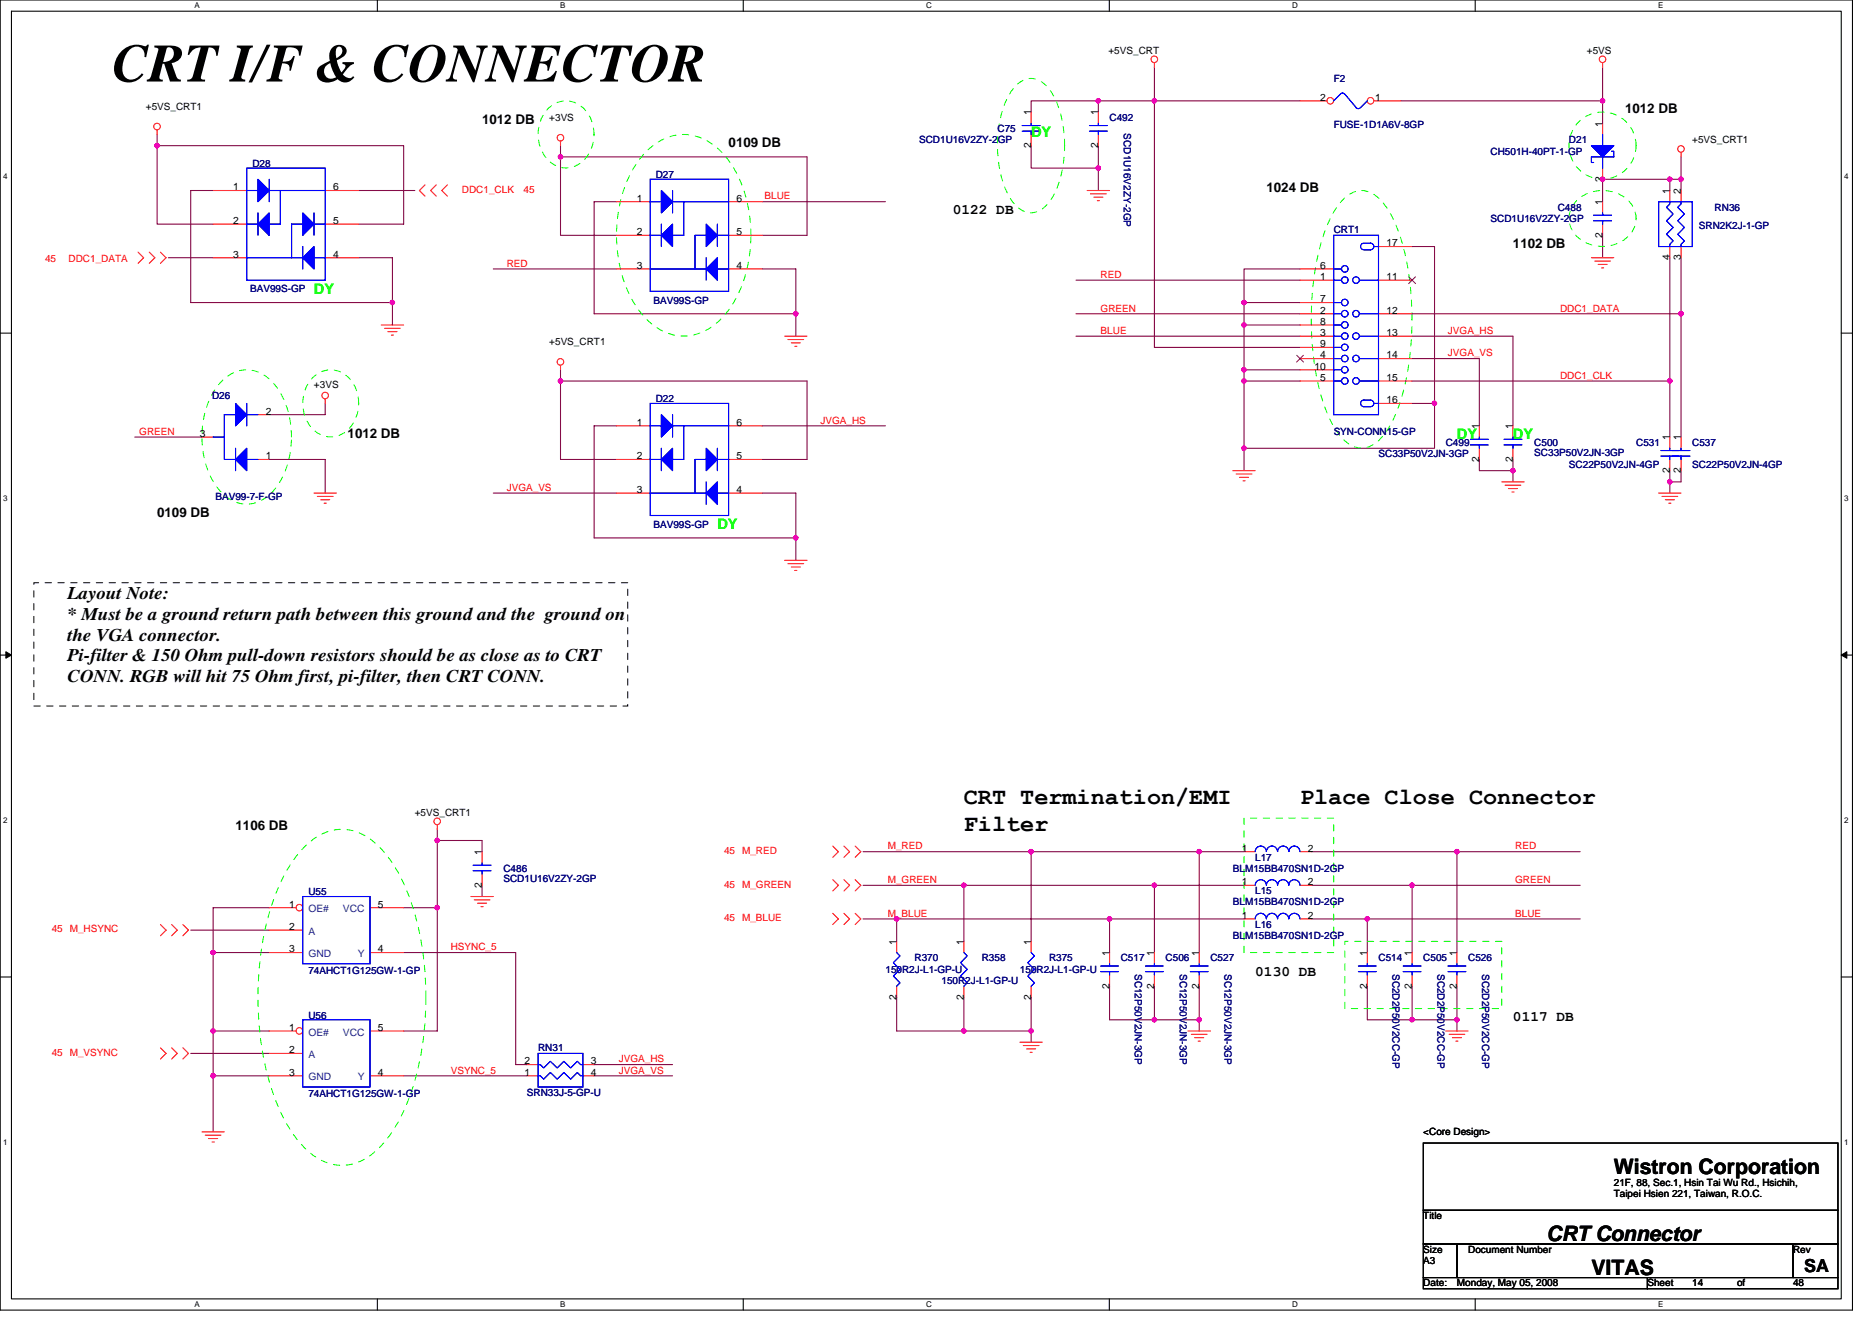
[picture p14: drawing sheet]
<svg xmlns="http://www.w3.org/2000/svg" width="297mm" height="210mm" viewBox="0 0 297 210" stroke-linecap="round" stroke-linejoin="round" font-family="sans-serif">
<defs><g id="words">
<text font-size="8.5" x="17.8" y="12.9">CRT I/F &amp; CONNECTOR</text>
<g font-size="3.7">
<text x="152.9" y="127.6">CRT Termination/EMI</text>
<text x="152.9" y="131.8">Filter</text>
<text x="206.3" y="127.6">Place Close Connector</text>
</g>
<g font-size="3.4">
<text x="256.1" y="186.2">Wistron Corporation</text>
<text x="245.4" y="196.9">CRT Connector</text>
<text x="252.5" y="202.2">VITAS</text>
</g>
<g font-size="2.8">
<text x="10.7" y="95">Layout Note:</text>
<text x="10.7" y="98.3">* Must be a ground return path between this ground and the ground on</text>
<text x="10.7" y="101.6">the VGA connector.</text>
<text x="10.7" y="104.9">Pi-filter &amp; 150 Ohm pull-down resistors should be as close as to CRT</text>
<text x="10.7" y="108.2">CONN. RGB will hit 75 Ohm first, pi-filter, then CRT CONN.</text>
<text x="286.3" y="201.8">SA</text>
</g>
<g font-size="2.3" fill="#0f0">
<text x="163.6" y="21.7">DY</text>
<text x="49.8" y="46.6">DY</text>
<text x="231.2" y="69.7">DY</text>
<text x="240.1" y="69.7">DY</text>
<text x="113.8" y="83.9">DY</text>
</g>
<g font-size="2.3">
<text x="151.2" y="33.9">0122 DB</text>
<text x="199.2" y="154.8">0130 DB</text>
<text x="240.1" y="161.9">0117 DB</text>
</g>
<g font-size="2.1">
<text x="257.8" y="18">1012 DB</text>
<text x="76.5" y="19.7">1012 DB</text>
<text x="115.6" y="23.3">0109 DB</text>
<text x="201" y="30.4">1024 DB</text>
<text x="240.1" y="39.3">1102 DB</text>
<text x="55.2" y="69.5">1012 DB</text>
<text x="24.9" y="82">0109 DB</text>
<text x="37.4" y="131.8">1106 DB</text>
</g>
<g font-size="1.6">
<text x="175.9" y="8.5">+5VS_CRT</text>
<text x="251.8" y="8.5">+5VS</text>
<text x="23.2" y="17.4">+5VS_CRT1</text>
<text x="209.5" y="16">2</text>
<text x="218.2" y="16">1</text>
<text x="87.2" y="19.2">+3VS</text>
<text x="163.6" y="23.5" transform="rotate(-90 163.6 23.5)">2</text>
<text x="163.6" y="18.3" transform="rotate(-90 163.6 18.3)">1</text>
<text x="174.3" y="23.5" transform="rotate(-90 174.3 23.5)">2</text>
<text x="174.3" y="18.3" transform="rotate(-90 174.3 18.3)">1</text>
<text x="254.3" y="20.1" transform="rotate(-90 254.3 20.1)">1</text>
<text x="268.5" y="22.8">+5VS_CRT1</text>
<text x="254.3" y="28.8" transform="rotate(-90 254.3 28.8)">2</text>
<text x="37" y="30.2">1</text>
<text x="37" y="35.5">2</text>
<text x="52.8" y="35.5">5</text>
<text x="52.8" y="30.2">6</text>
<text x="101" y="32">1</text>
<text x="116.9" y="32">6</text>
<text x="254.3" y="32.5" transform="rotate(-90 254.3 32.5)">1</text>
<text x="264.9" y="30.8" transform="rotate(-90 264.9 30.8)">1</text>
<text x="266.7" y="30.8" transform="rotate(-90 266.7 30.8)">2</text>
<text x="37" y="40.9">3</text>
<text x="52.8" y="40.9">4</text>
<text x="101" y="37.3">2</text>
<text x="116.9" y="37.3">5</text>
<text x="220" y="39.1">17</text>
<text x="254.3" y="37.7" transform="rotate(-90 254.3 37.7)">2</text>
<text x="264.9" y="41.3" transform="rotate(-90 264.9 41.3)">4</text>
<text x="266.7" y="41.3" transform="rotate(-90 266.7 41.3)">3</text>
<text x="101" y="42.7">3</text>
<text x="116.9" y="42.7">4</text>
<text x="209.5" y="44.4">1</text>
<text x="209.5" y="42.7">6</text>
<text x="209.5" y="48">7</text>
<text x="220" y="44.4">11</text>
<text x="209.5" y="49.8">2</text>
<text x="209.5" y="53.3">3</text>
<text x="209.5" y="51.5">8</text>
<text x="220" y="49.8">12</text>
<text x="220" y="53.3">13</text>
<text x="87.2" y="54.8">+5VS_CRT1</text>
<text x="208.6" y="58.7">10</text>
<text x="209.5" y="56.9">4</text>
<text x="209.5" y="55.1">9</text>
<text x="220" y="56.9">14</text>
<text x="42.2" y="65.8">2</text>
<text x="49.8" y="61.5">+3VS</text>
<text x="209.5" y="60.4">5</text>
<text x="220" y="60.4">15</text>
<text x="220" y="64">16</text>
<text x="31.7" y="69.3">3</text>
<text x="101" y="67.5">1</text>
<text x="116.9" y="67.5">6</text>
<text x="234.7" y="68.1" transform="rotate(-90 234.7 68.1)">1</text>
<text x="240" y="68.1" transform="rotate(-90 240 68.1)">1</text>
<text x="264.9" y="69.9" transform="rotate(-90 264.9 69.9)">1</text>
<text x="266.7" y="69.9" transform="rotate(-90 266.7 69.9)">1</text>
<text x="42.2" y="72.9">1</text>
<text x="101" y="72.9">2</text>
<text x="116.9" y="72.9">5</text>
<text x="234.7" y="73.3" transform="rotate(-90 234.7 73.3)">2</text>
<text x="240" y="73.3" transform="rotate(-90 240 73.3)">2</text>
<text x="264.9" y="75.1" transform="rotate(-90 264.9 75.1)">2</text>
<text x="266.7" y="75.1" transform="rotate(-90 266.7 75.1)">2</text>
<text x="101" y="78.2">3</text>
<text x="116.9" y="78.2">4</text>
<text x="65.8" y="129.4">+5VS_CRT1</text>
<text x="76.5" y="135.7" transform="rotate(-90 76.5 135.7)">1</text>
<text x="197" y="135.1">1</text>
<text x="207.5" y="135.1">2</text>
<text x="45.9" y="144">1</text>
<text x="60" y="144">5</text>
<text x="76.5" y="140.8" transform="rotate(-90 76.5 140.8)">2</text>
<text x="197" y="140.4">1</text>
<text x="207.5" y="140.4">2</text>
<text x="45.9" y="147.6">2</text>
<text x="142.3" y="149.9" transform="rotate(-90 142.3 149.9)">1</text>
<text x="152.9" y="149.9" transform="rotate(-90 152.9 149.9)">1</text>
<text x="163.6" y="149.9" transform="rotate(-90 163.6 149.9)">1</text>
<text x="197" y="145.8">1</text>
<text x="207.5" y="145.8">2</text>
<text x="45.9" y="151.1">3</text>
<text x="60" y="151.1">4</text>
<text x="176" y="151.7" transform="rotate(-90 176 151.7)">1</text>
<text x="183.2" y="151.7" transform="rotate(-90 183.2 151.7)">1</text>
<text x="190.3" y="151.7" transform="rotate(-90 190.3 151.7)">1</text>
<text x="216.9" y="151.7" transform="rotate(-90 216.9 151.7)">1</text>
<text x="224" y="151.7" transform="rotate(-90 224 151.7)">1</text>
<text x="231.2" y="151.7" transform="rotate(-90 231.2 151.7)">1</text>
<text x="142.3" y="158.6" transform="rotate(-90 142.3 158.6)">2</text>
<text x="152.9" y="158.6" transform="rotate(-90 152.9 158.6)">2</text>
<text x="163.6" y="158.6" transform="rotate(-90 163.6 158.6)">2</text>
<text x="176" y="156.8" transform="rotate(-90 176 156.8)">2</text>
<text x="183.2" y="156.8" transform="rotate(-90 183.2 156.8)">2</text>
<text x="190.3" y="156.8" transform="rotate(-90 190.3 156.8)">2</text>
<text x="216.9" y="156.8" transform="rotate(-90 216.9 156.8)">2</text>
<text x="224" y="156.8" transform="rotate(-90 224 156.8)">2</text>
<text x="231.2" y="156.8" transform="rotate(-90 231.2 156.8)">2</text>
<text x="45.9" y="163.6">1</text>
<text x="45.9" y="167.1">2</text>
<text x="60" y="163.6">5</text>
<text x="45.9" y="170.7">3</text>
<text x="60" y="170.7">4</text>
<text x="83.2" y="170.7">1</text>
<text x="83.2" y="168.9">2</text>
<text x="93.7" y="168.9">3</text>
<text x="93.7" y="170.7">4</text>
<text x="225.8" y="180.1">&lt;Core Design&gt;</text>
<text x="256.1" y="188.1">21F, 88, Sec.1, Hsin Tai Wu Rd., Hsichih,</text>
<text x="256.1" y="189.9">Taipei Hsien 221, Taiwan, R.O.C.</text>
<text x="225.8" y="193.4">Title</text>
<text x="225.8" y="200.6">A3</text>
<text x="225.8" y="198.8">Size</text>
<text x="233" y="198.8">Document Number</text>
<text x="284.5" y="198.8">Rev</text>
<text x="225.8" y="204.1">Date:</text>
<text x="231.2" y="204.1">Monday, May 05, 2008</text>
<text x="261.4" y="204.1">Sheet</text>
<text x="268.5" y="204.1">14</text>
<text x="275.6" y="204.1">of</text>
<text x="284.5" y="204.1">48</text>
</g>
<g font-size="1.6" fill="#000080">
<text x="211.6" y="13">F2</text>
<text x="145.8" y="22.8">SCD1U16V2ZY-2GP</text>
<text x="158.3" y="21">C75</text>
<text x="176.1" y="19.2">C492</text>
<text x="178.3" y="21.2" transform="rotate(90 178.3 21.2)">SCD1U16V2ZY-2GP</text>
<text x="211.6" y="20.3">FUSE-1D1A6V-8GP</text>
<text x="249" y="22.8">D21</text>
<text x="40" y="26.5">D28</text>
<text x="104.1" y="28.3">D27</text>
<text x="236.5" y="24.5">CH501H-40PT-1-GP</text>
<text x="236.5" y="35.2">SCD1U16V2ZY-2GP</text>
<text x="247.2" y="33.4">C488</text>
<text x="272.1" y="33.4">RN36</text>
<text x="211.6" y="37">CRT1</text>
<text x="269.6" y="36.3">SRN2K2J-1-GP</text>
<text x="39.7" y="46.4">BAV99S-GP</text>
<text x="103.7" y="48.2">BAV99S-GP</text>
<text x="33.7" y="63.3">D26</text>
<text x="104.1" y="63.8">D22</text>
<text x="211.6" y="69">SYN-CONN15-GP</text>
<text x="229.4" y="70.8">C499</text>
<text x="243.5" y="70.8">C500</text>
<text x="259.6" y="70.8">C531</text>
<text x="268.5" y="70.8">C537</text>
<text x="218.7" y="72.5">SC33P50V2JN-3GP</text>
<text x="243.5" y="72.4">SC33P50V2JN-3GP</text>
<text x="249" y="74.3">SC22P50V2JN-4GP</text>
<text x="268.5" y="74.3">SC22P50V2JN-4GP</text>
<text x="34.2" y="79.3">BAV99-7-F-GP</text>
<text x="103.7" y="83.7">BAV99S-GP</text>
<text x="199.2" y="136.5">L17</text>
<text x="48.9" y="142">U55</text>
<text x="79.9" y="138.3">C486</text>
<text x="79.9" y="139.9">SCD1U16V2ZY-2GP</text>
<text x="195.6" y="138.3">BLM15BB470SN1D-2GP</text>
<text x="195.6" y="143.7">BLM15BB470SN1D-2GP</text>
<text x="199.2" y="141.9">L15</text>
<text x="195.6" y="149">BLM15BB470SN1D-2GP</text>
<text x="199.2" y="147.2">L16</text>
<text x="48.9" y="154.5">74AHCT1G125GW-1-GP</text>
<text x="140.5" y="154.3">150R2J-L1-GP-U</text>
<text x="145.1" y="152.5">R370</text>
<text x="155.8" y="152.5">R358</text>
<text x="161.8" y="154.3">150R2J-L1-GP-U</text>
<text x="166.5" y="152.5">R375</text>
<text x="177.8" y="152.5">C517</text>
<text x="180.1" y="154.5" transform="rotate(90 180.1 154.5)">SC12P50V2JN-3GP</text>
<text x="185" y="152.5">C506</text>
<text x="187.2" y="154.5" transform="rotate(90 187.2 154.5)">SC12P50V2JN-3GP</text>
<text x="192.1" y="152.5">C527</text>
<text x="194.3" y="154.5" transform="rotate(90 194.3 154.5)">SC12P50V2JN-3GP</text>
<text x="218.7" y="152.5">C514</text>
<text x="221" y="154.5" transform="rotate(90 221 154.5)">SC2D2P50V2CC-GP</text>
<text x="225.8" y="152.5">C505</text>
<text x="228.1" y="154.5" transform="rotate(90 228.1 154.5)">SC2D2P50V2CC-GP</text>
<text x="233" y="152.5">C526</text>
<text x="235.2" y="154.5" transform="rotate(90 235.2 154.5)">SC2D2P50V2CC-GP</text>
<text x="48.9" y="161.6">U56</text>
<text x="149.4" y="156.1">150R2J-L1-GP-U</text>
<text x="85.4" y="166.8">RN31</text>
<text x="83.6" y="173.9">SRN33J-5-GP-U</text>
<text x="48.9" y="174.1">74AHCT1G125GW-1-GP</text>
</g>
<g font-size="1.6" fill="#f00">
<text x="73.3" y="30.6">DDC1_CLK</text>
<text x="83.1" y="30.6">45</text>
<text x="121.3" y="31.6">BLUE</text>
<text x="7.2" y="41.6">45</text>
<text x="10.9" y="41.6">DDC1_DATA</text>
<text x="80.4" y="42.3">RED</text>
<text x="174.6" y="44.1">RED</text>
<text x="174.6" y="49.4">GREEN</text>
<text x="174.6" y="53">BLUE</text>
<text x="229.8" y="53">JVGA_HS</text>
<text x="247.5" y="49.4">DDC1_DATA</text>
<text x="229.8" y="56.5">JVGA_VS</text>
<text x="247.5" y="60.1">DDC1_CLK</text>
<text x="22.1" y="69">GREEN</text>
<text x="130.2" y="67.2">JVGA_HS</text>
<text x="80.4" y="77.9">JVGA_VS</text>
<text x="114.9" y="135.5">45 M_RED</text>
<text x="140.9" y="134.8">M_RED</text>
<text x="240.4" y="134.8">RED</text>
<text x="114.9" y="140.8">45 M_GREEN</text>
<text x="140.9" y="140.1">M_GREEN</text>
<text x="240.4" y="140.1">GREEN</text>
<text x="8.2" y="147.9">45 M_HSYNC</text>
<text x="114.9" y="146.2">45 M_BLUE</text>
<text x="140.9" y="145.4">M_BLUE</text>
<text x="240.4" y="145.4">BLUE</text>
<text x="71.5" y="150.8">HSYNC_5</text>
<text x="8.2" y="167.5">45 M_VSYNC</text>
<text x="71.5" y="170.3">VSYNC_5</text>
<text x="98.2" y="170.3">JVGA_VS</text>
<text x="98.2" y="168.6">JVGA_HS</text>
</g>
<g font-size="1.6" fill="#004080">
<text x="48.9" y="144.7">OE#</text>
<text x="48.9" y="148.3">A</text>
<text x="54.4" y="144.7">VCC</text>
<text x="48.9" y="151.8">GND</text>
<text x="56.8" y="151.8">Y</text>
<text x="48.9" y="164.3">OE#</text>
<text x="48.9" y="167.9">A</text>
<text x="54.4" y="164.3">VCC</text>
<text x="48.9" y="171.4">GND</text>
<text x="56.8" y="171.4">Y</text>
</g>
<g font-size="1.3">
<text x="30.8" y="1.3">A</text>
<text x="88.9" y="1.3">B</text>
<text x="147" y="1.3">C</text>
<text x="205" y="1.3">D</text>
<text x="263.1" y="1.3">E</text>
<text x=".5" y="28.4">4</text>
<text x="292.6" y="28.4">4</text>
<text x=".5" y="79.5">3</text>
<text x="292.6" y="79.5">3</text>
<text x=".5" y="130.6">2</text>
<text x="292.6" y="130.6">2</text>
<text x=".5" y="181.7">1</text>
<text x="292.6" y="181.7">1</text>
<text x="30.8" y="207.4">A</text>
<text x="88.9" y="207.4">B</text>
<text x="147" y="207.4">C</text>
<text x="205" y="207.4">D</text>
<text x="263.1" y="207.4">E</text>
</g>
</g></defs>
<path d="M0 0h293.9v207.9h-293.9zM1.8 1.8h290.4v204.3h-290.4z" fill="none" stroke="#000" stroke-width=".17"/>
<g fill="#fff">
<path d="M30.8 .2h.9v1.4h-.9z"/>
<path d="M30.8 206.3h.9v1.4h-.9z"/>
</g>
<path d="M59.9 0v1.8M59.9 206.1v1.8" fill="none" stroke="#000" stroke-width=".17"/>
<g fill="#fff">
<path d="M88.9 .2h.8v1.4h-.8z"/>
<path d="M88.9 206.3h.8v1.4h-.8z"/>
</g>
<path d="M117.9 0v1.8M117.9 206.1v1.8" fill="none" stroke="#000" stroke-width=".17"/>
<g fill="#fff">
<path d="M147 .2h.9v1.4h-.9z"/>
<path d="M147 206.3h.9v1.4h-.9z"/>
</g>
<path d="M176 0v1.8M176 206.1v1.8" fill="none" stroke="#000" stroke-width=".17"/>
<g fill="#fff">
<path d="M205 .2h.9v1.4h-.9z"/>
<path d="M205 206.3h.9v1.4h-.9z"/>
</g>
<path d="M234.1 0v1.8M234.1 206.1v1.8" fill="none" stroke="#000" stroke-width=".17"/>
<g fill="#fff">
<path d="M263.1 .2h.8v1.4h-.8z"/>
<path d="M263.1 206.3h.8v1.4h-.8z"/>
<path d="M.5 27.3h.7v1.4h-.7z"/>
<path d="M292.6 27.3h.7v1.4h-.7z"/>
<path d="M.5 78.4h.7v1.4h-.7z"/>
<path d="M292.6 78.4h.7v1.4h-.7z"/>
</g>
<path d="M0 52.9h1.8M292.2 52.9h1.7" fill="none" stroke="#000" stroke-width=".17"/>
<g fill="#fff">
<path d="M.5 129.5h.7v1.4h-.7z"/>
<path d="M292.6 129.5h.7v1.4h-.7z"/>
</g>
<path d="M0 103.9h1.8M292.2 103.9h1.7" fill="none" stroke="#000" stroke-width=".17"/>
<path d="M.9 103.4l.9 .5-.9 .5zM292.2 103.9l.8-.5v1z" fill="#000" stroke="#000" stroke-width=".16"/>
<g fill="#fff">
<path d="M.5 180.5h.7v1.4h-.7z"/>
<path d="M292.6 180.5h.7v1.4h-.7z"/>
</g>
<path d="M0 155h1.8M292.2 155h1.7M225.8 197.4h5.4v5.3h-5.4zM225.8 181.4h65.8v10.6h-65.8zM225.8 192h65.8v5.4h-65.8zM231.2 197.4h53.3v5.3h-53.3zM284.5 197.4h7.1v5.3h-7.1zM225.8 202.7h35.6v1.8h-35.6zM261.4 202.7h30.2v1.8h-30.2z" fill="none" stroke="#000" stroke-width=".17"/>
<g fill="none" stroke="#800040" stroke-width=".17">
<path d="M174.3 16h-10.7v1.8M174.3 16h32M174.3 16v1.8M183.2 10.7v44.4h23.1M222.3 16h32M254.3 10.7v8.9M24.9 23.1v12.5h8.9M24.9 21.3v1.8h39.1v12.5h-7.1M33.8 30.2h-3.5v17.8h32M56.9 30.2h8.9M88.9 24.9v12.4h8.9M88.9 23.1v1.8h39.2v12.4h-7.2"/>
<path d="M97.8 32h-3.5v17.8h32M120.9 32h19.6M163.6 23.1v3.6h10.7v-3.6M174.3 26.7v3.5M224.1 39.1h3.5v24.9M254.3 37.3v3.6M265 28.4v1.8M266.7 24.9v5.3M266.7 28.4h-12.4v3.6M26.7 40.9h7.1M56.9 40.9h5.4v10.7M78.3 42.7h19.5"/>
<path d="M88.9 58.7v1.8h39.2v12.4h-7.2M120.9 42.7h5.4v10.6M170.7 49.8h35.6M170.7 44.4h35.6M170.7 53.3h35.6M206.3 42.7h-8.9v5.3M206.3 48h-8.9v3.6M206.3 51.6h-8.9v7.1M206.3 58.7h-8.9v1.8M224.1 49.8h42.6M224.1 53.3h16v14.3M224.1 56.9h10.6v10.7"/>
<path d="M265 40.9v28.4M266.7 40.9v28.4M21.4 69.3h10.6M42.7 72.9h8.9v5.3M51.6 64v1.8h-8.9M78.3 78.2h19.5M88.9 60.5v12.4h8.9M97.8 67.6h-3.5v17.7h32M120.9 78.2h5.4v10.7M120.9 67.6h19.6M197.4 60.5h8.9M197.4 60.5v14.2"/>
<path d="M224.1 64h3.5v7.1h-30.2M224.1 60.5h40.9M234.7 72.9v1.8h5.4v1.8M240.1 72.9v1.8M265 74.7v3.5M266.7 74.7v1.8h-1.7M69.4 133.3h7.1v1.8M69.4 131.6v32h-5.4M136.9 135.1h60.5M163.6 135.1v14.3M190.3 135.1v16M208.1 135.1h42.6"/>
<path d="M231.2 135.1v16M30.3 147.6h12.4M33.8 151.1h8.9M42.7 144h-8.9v35.6M64 151.1h17.8v17.8h1.8M64 144h5.4M76.5 140.5v1.7M136.9 140.5h60.5M136.9 145.8h60.5M142.3 158.2v5.4h21.3M142.3 145.8v3.6M152.9 140.5v8.9"/>
<path d="M152.9 158.2v5.4M163.6 158.2v7.2M176.1 145.8v5.3M176.1 156.5v5.3h14.2M183.2 140.5v10.6M183.2 156.5v5.3M190.3 156.5v7.1M208.1 140.5h42.6M208.1 145.8h42.6M217 156.5v5.3h14.2M217 145.8v5.3M224.1 140.5v10.6"/>
<path d="M224.1 156.5v5.3M231.2 156.5v7.1M30.3 167.1h12.4M33.8 170.7h8.9M33.8 163.6h8.9M64 170.7h19.6M94.3 170.7h12.4M94.3 168.9h12.4"/>
</g>
<g fill="#f0f" stroke="#f0f" stroke-width=".17">
<circle cx="254.3" cy="16" r=".35"/>
<circle cx="264.9" cy="60.4" r=".35"/>
<circle cx="183.2" cy="16" r=".35"/>
<circle cx="240.1" cy="74.7" r=".35"/>
<circle cx="197.4" cy="48" r=".35"/>
<circle cx="197.4" cy="51.5" r=".35"/>
<circle cx="197.4" cy="58.7" r=".35"/>
<circle cx="197.4" cy="60.4" r=".35"/>
<circle cx="227.6" cy="64" r=".35"/>
<circle cx="197.4" cy="71.1" r=".35"/>
<circle cx="174.3" cy="26.7" r=".35"/>
<circle cx="264.9" cy="28.4" r=".35"/>
<circle cx="264.9" cy="76.4" r=".35"/>
<circle cx="266.7" cy="28.4" r=".35"/>
<circle cx="254.3" cy="28.4" r=".35"/>
<circle cx="24.9" cy="23.1" r=".35"/>
<circle cx="62.3" cy="48" r=".35"/>
<circle cx="88.9" cy="24.9" r=".35"/>
<circle cx="126.3" cy="49.8" r=".35"/>
<circle cx="88.9" cy="60.4" r=".35"/>
<circle cx="126.3" cy="85.3" r=".35"/>
<circle cx="33.8" cy="151.1" r=".35"/>
<circle cx="33.8" cy="170.7" r=".35"/>
<circle cx="69.4" cy="144" r=".35"/>
<circle cx="33.8" cy="163.6" r=".35"/>
<circle cx="69.4" cy="133.3" r=".35"/>
<circle cx="231.2" cy="135.1" r=".35"/>
<circle cx="190.3" cy="135.1" r=".35"/>
<circle cx="183.2" cy="140.4" r=".35"/>
<circle cx="176" cy="145.8" r=".35"/>
<circle cx="190.3" cy="161.8" r=".35"/>
<circle cx="183.2" cy="161.8" r=".35"/>
<circle cx="163.6" cy="135.1" r=".35"/>
<circle cx="152.9" cy="140.4" r=".35"/>
<circle cx="142.3" cy="145.8" r=".35"/>
<circle cx="163.6" cy="163.6" r=".35"/>
<circle cx="152.9" cy="163.6" r=".35"/>
<circle cx="224.1" cy="140.4" r=".35"/>
<circle cx="216.9" cy="145.8" r=".35"/>
<circle cx="231.2" cy="161.8" r=".35"/>
<circle cx="224.1" cy="161.8" r=".35"/>
<circle cx="266.7" cy="49.8" r=".35"/>
<circle cx="174.3" cy="16" r=".35"/>
</g>
<g fill="none" stroke="#f00" stroke-width=".17">
<path d="M183.2 9.9v.8M254.3 9.9v.8M24.9 20.6v.7M67.4 29.3l-.9 .9 .9 .9M69.2 29.3l-.9 .9 .9 .9M71 29.3l-.9 .9 .9 .9M88.9 22.4v.7M172.5 30.2h3.6M173 30.8h2.5M173.6 31.3h1.4M174.1 31.8h.4M265 30.2v1.8"/>
<path d="M265 39.1v1.8M266.7 24.2v.7M266.7 30.2v1.8M266.7 39.1v1.8M21.9 40l.9 .9-.9 .9M23.7 40l.9 .9-.9 .9M25.5 40l.8 .9-.8 .9M60.5 51.6h3.5M61 52.1h2.5M61.5 52.6h1.5M62.1 53.2h.3M88.9 58v.7"/>
<path d="M124.5 53.3h3.6M125 53.9h2.5M125.6 54.4h1.4M126.1 54.9h.3M252.5 40.9h3.6M253 41.4h2.5M253.6 42h1.4M254.1 42.5h.4M49.8 78.2h3.6M50.4 78.8h2.4M50.9 79.3h1.4M51.4 79.8h.4"/>
<path d="M51.6 63.3v.7M195.6 74.7h3.6M196.1 75.2h2.5M196.7 75.7h1.4M197.2 76.3h.4M238.3 76.5h3.5M238.8 77h2.5M239.3 77.5h1.5M239.9 78.1h.3M263.2 78.2h3.5M263.7 78.8h2.5M264.2 79.3h1.5"/>
<path d="M264.8 79.8h.3M124.5 88.9h3.6M125 89.4h2.5M125.6 90h1.4M126.1 90.5h.3M69.4 130.9v.7M132.1 134.2l.9 .9-.9 .9M132.1 139.6l.9 .9-.9 .9M133.9 134.2l.9 .9-.9 .9M133.9 139.6l.9 .9-.9 .9M135.7 134.2l.9 .9-.9 .9M135.7 139.6l.9 .9-.9 .9"/>
<path d="M25.5 146.7l.8 .9-.8 .9M27.2 146.7l.9 .9-.9 .9M29 146.7l.9 .9-.9 .9M74.7 142.2h3.6M75.2 142.8h2.5M75.8 143.3h1.4M76.3 143.8h.4M132.1 144.9l.9 .9-.9 .9M133.9 144.9l.9 .9-.9 .9M135.7 144.9l.9 .9-.9 .9M25.5 166.2l.8 .9-.8 .9M27.2 166.2l.9 .9-.9 .9"/>
<path d="M29 166.2l.9 .9-.9 .9M32 179.6h3.6M161.8 165.4h3.6M162.4 165.9h2.5M162.9 166.4h1.4M163.4 167h.4M188.5 163.6h3.6M189 164.1h2.5M189.6 164.6h1.4M190.1 165.2h.4M229.4 163.6h3.6M229.9 164.1h2.5"/>
<path d="M230.5 164.6h1.4M231 165.2h.3M32.6 180.1h2.5M33.1 180.6h1.4M33.7 181.2h.3"/>
<circle cx="183.2" cy="9.4" r=".52"/>
<circle cx="254.3" cy="9.4" r=".52"/>
<circle cx="24.9" cy="20.1" r=".52"/>
<circle cx="88.9" cy="21.9" r=".52"/>
<circle cx="266.7" cy="23.6" r=".52"/>
<circle cx="88.9" cy="57.4" r=".52"/>
<circle cx="51.6" cy="62.7" r=".52"/>
<circle cx="69.4" cy="130.3" r=".52"/>
</g>
<path d="M5.4 92.5h94.2v19.5h-94.2z" fill="none" stroke="#000" stroke-width=".16" stroke-dasharray="1 1 1 1 1 1 1 1"/>
<g fill="none" stroke="#0f0" stroke-width=".16" stroke-dasharray="1 1 1 1 1 1 1 1">
<path d="M87 17.2a4 4 0 0 1 6.6 1.4 5.8 5.8 0 0 1-2.2 7.7 4.1 4.1 0 0 1-5.4-2.3 6.1 6.1 0 0 1 1-6.8zM161.5 13.3a3.1 3.1 0 0 1 4.8 .6 14.8 14.8 0 0 1 2.6 9.2 14.8 14.8 0 0 1-2.6 9.2 3.2 3.2 0 0 1-5.4 0 14.9 14.9 0 0 1-2.6-9.2 14.8 14.8 0 0 1 2.6-9.2zM102.2 24.4a7.9 7.9 0 0 1 9.6-2.2 13.8 13.8 0 0 1 6.4 8.5 22.5 22.5 0 0 1-1.8 17.3 10.3 10.3 0 0 1-6.8 5.2 8.6 8.6 0 0 1-8.3-4 21.5 21.5 0 0 1-2.9-16.9 17.2 17.2 0 0 1 3.8-7.9zM212.9 31.8a3.8 3.8 0 0 1 6.3 0 17.9 17.9 0 0 1 3.5 7.4 47.8 47.8 0 0 1-.5 24.5 13.8 13.8 0 0 1-3.8 6.5 3.5 3.5 0 0 1-4.7 0 13.8 13.8 0 0 1-3.8-6.5 47.2 47.2 0 0 1 0-26 16.6 16.6 0 0 1 3-5.9zM250.2 31.8a6 6 0 0 1 8.7 .6 4 4 0 0 1-1.9 6.1 5.8 5.8 0 0 1-7.7-2.3 3.9 3.9 0 0 1 .9-4.4zM49.6 59.9a4 4 0 0 1 6.7 1.4 5.8 5.8 0 0 1-2.3 7.7 4.1 4.1 0 0 1-5.4-2.3 6.1 6.1 0 0 1 1-6.8zM35.6 60.1a5.3 5.3 0 0 1 7.9 .8 14.3 14.3 0 0 1 1.8 13.8 8 8 0 0 1-5.2 5.2 5.5 5.5 0 0 1-5.3-2.1 14.4 14.4 0 0 1-1.8-13.9 9.8 9.8 0 0 1 2.6-3.8zM48.5 134.1a7.7 7.7 0 0 1 11.5 0 25.9 25.9 0 0 1 6.3 12.7 50.2 50.2 0 0 1-1.2 26.8 20.9 20.9 0 0 1-6.2 9.6 7.3 7.3 0 0 1-9.3 0 18.7 18.7 0 0 1-5.5-7.8 48.8 48.8 0 0 1 0-34.4 21.1 21.1 0 0 1 4.4-6.9zM197.4 129.8h14.2v21.3h-14.2zM213.4 149.4h24.9v10.6h-24.9z"/>
<circle cx="254.3" cy="23.1" r="5.3"/>
</g>
<path d="M263.2 32h5.3v7.1h-5.3zM265 32v.4l-.6 .5 1.1 1.1-1.1 1 1.1 1.1-1.1 1.1 1.1 1-.5 .6v.3M266.7 32v.4l-.5 .5 1.1 1.1-1.1 1 1.1 1.1-1.1 1.1 1.1 1-.6 .6v.3" fill="none" stroke="#00f" stroke-width=".17"/>
<circle cx="47.5" cy="144" r=".52" fill="#fff" stroke="#f00" stroke-width=".17"/>
<g fill="none" stroke="#f00" stroke-width=".17">
<path d="M174.3 17.8v1.8M97.8 32h5.4M97.8 37.3h5.4M115.6 32h5.3M115.6 37.3h5.3M174.3 21.3v1.8M97.8 42.7h5.4M115.6 42.7h5.3M42.7 144h4.3M42.7 147.6h5.3M42.7 151.1h5.3M58.7 144h5.3"/>
<path d="M58.7 151.1h5.3"/>
</g>
<g fill="none" stroke="#00f" stroke-width=".17">
<path d="M172.9 19.9h2.8M174.3 19.6v.3M103.2 28.4h12.4v17.8h-12.4zM103.2 32h1.7M103.2 37.3h1.7M104.9 35.6v3.5M106.7 30.2v3.6M106.7 32h8.9M108.5 32v5.3h-1.8M112.1 37.3h-1.8v5.4M113.8 37.3h1.8M113.8 35.6v3.5"/>
<path d="M172.9 20.8h2.8M174.3 20.8v.5M103.2 42.7h8.9M112.1 40.9v3.5M113.8 42.7h1.8M48 142.2h10.7v10.7h-10.7z"/>
</g>
<g fill="#00f" stroke="#00f" stroke-width=".17">
<path d="M104.9 30.2l1.8 1.8-1.8 1.8z" fill-rule="evenodd"/>
<path d="M106.7 35.6v3.5l-1.8-1.8z" fill-rule="evenodd"/>
<path d="M113.8 40.9v3.5l-1.7-1.7z" fill-rule="evenodd"/>
<path d="M112.1 35.6l1.7 1.7-1.7 1.8z" fill-rule="evenodd"/>
<path d="M104.9 30.2l1.8 1.8-1.8 1.8z" fill-rule="evenodd"/>
<path d="M106.7 35.6v3.5l-1.8-1.8z" fill-rule="evenodd"/>
<path d="M113.8 40.9v3.5l-1.7-1.7z" fill-rule="evenodd"/>
<path d="M112.1 35.6l1.7 1.7-1.7 1.8z" fill-rule="evenodd"/>
</g>
<circle cx="47.5" cy="163.6" r=".52" fill="#fff" stroke="#f00" stroke-width=".17"/>
<g fill="none" stroke="#f00" stroke-width=".17">
<path d="M163.6 17.8v1.8M254.3 19.6v1.7M33.8 30.2h5.4M33.8 35.6h5.4M51.6 30.2h5.3M51.6 35.6h5.3M163.6 21.3v1.8M218.7 39.1h5.4M254.3 26.7v1.7M254.3 32v1.8M254.3 35.6v1.7M33.8 40.9h5.4"/>
<path d="M51.6 40.9h5.3M206.3 44.4h5.3M206.3 49.8h5.3M206.3 53.3h5.3M206.3 56.9h5.3M206.3 42.7h5.3M206.3 48h5.3M206.3 51.6h5.3M206.3 55.1h5.3M206.3 58.7h5.3M218.7 44.4h5.4M218.7 49.8h5.4"/>
<path d="M218.7 53.3h5.4M218.7 56.9h5.4M32 69.3h1.8M40.9 72.9h1.8M40.9 65.8h1.8M97.8 72.9h5.4M97.8 67.6h5.4M97.8 78.2h5.4M115.6 72.9h5.3M115.6 67.6h5.3M115.6 78.2h5.3M206.3 60.5h5.3"/>
<path d="M218.7 60.5h5.4M218.7 64h5.4M234.7 67.6v1.7M234.7 71.1v1.8M240.1 67.6v1.7M240.1 71.1v1.8M265 69.3v1.8M265 72.9v1.8M266.7 69.3v1.8M266.7 72.9v1.8M76.5 135.1v1.8M76.5 138.7v1.8"/>
<path d="M197.4 135.1h1.8M206.3 135.1h1.8M142.3 149.4v1.7M142.3 156.5v1.7M152.9 149.4v1.7M152.9 156.5v1.7M163.6 149.4v1.7M163.6 156.5v1.7M176.1 151.1v1.8M176.1 154.7v1.8M183.2 151.1v1.8M183.2 154.7v1.8"/>
<path d="M190.3 151.1v1.8M190.3 154.7v1.8M197.4 145.8h1.8M197.4 140.5h1.8M206.3 145.8h1.8M206.3 140.5h1.8M217 151.1v1.8M217 154.7v1.8M224.1 151.1v1.8M224.1 154.7v1.8M231.2 151.1v1.8M231.2 154.7v1.8"/>
<path d="M42.7 163.6h4.3M42.7 167.1h5.3M42.7 170.7h5.3M58.7 163.6h5.3M58.7 170.7h5.3M83.6 170.7h1.8M83.6 168.9h1.8M92.5 170.7h1.8M92.5 168.9h1.8"/>
</g>
<g fill="none" stroke="#00f" stroke-width=".17">
<path d="M162.2 19.9h2.8M163.6 19.6v.3M39.2 26.7h12.4v17.7h-12.4zM39.2 30.2h1.7M39.2 35.6h1.7M40.9 33.8v3.5M42.7 28.4v3.6M42.7 30.2h8.9M44.5 30.2v5.4h-1.8M48 35.6h-1.7v5.3M48 39.1v3.6M49.8 35.6h1.8"/>
<path d="M49.8 33.8v3.5M162.2 20.8h2.8M163.6 20.8v.5M211.6 37.3h7.1v28.5h-7.1zM216.4 38.6a.52 .52 0 0 0-.5 .5 .52 .52 0 0 0 .5 .5M216.4 38.6h1.1M216.4 39.6h1.1M217.5 38.6a.52 .52 0 0 1 .5 .5 .52 .52 0 0 1-.5 .5M218 39.1h.7M252.9 34.1h2.8M252.9 35h2.8M254.3 21.3v1.8"/>
<path d="M254.3 24.9v1.8M254.3 33.8v.3M254.3 35v.6M255.7 24h.4v.9h-3.6v.9h.4M39.2 40.9h8.8M49.8 40.9h1.8M211.6 42.7h1.3M211.6 44.4h1.3M211.6 48h1.3M211.6 49.8h1.3M211.6 51.6h1.3M211.6 53.3h1.3"/>
<path d="M211.6 56.9h1.3M211.6 58.7h1.3M211.6 55.1h1.3M215.7 44.4h3M215.7 49.8h3M215.7 53.3h3M215.7 56.9h3M33.8 69.3h1.8M37.4 65.8h-1.8v7.1h1.8M37.4 71.1v3.6M39.2 72.9h1.7M39.2 64v3.6"/>
<path d="M39.2 65.8h1.7M103.2 64h12.4v17.8h-12.4zM103.2 72.9h1.7M103.2 67.6h1.7M103.2 78.2h8.9M104.9 71.1v3.6M106.7 65.8v3.5M106.7 67.6h8.9M108.5 67.6v5.3h-1.8M112.1 72.9h-1.8v5.3M112.1 76.5v3.5M113.8 72.9h1.8"/>
<path d="M113.8 78.2h1.8M113.8 71.1v3.6M211.6 60.5h1.3M215.7 60.5h3M216.4 63.5a.52 .52 0 0 0-.5 .5 .52 .52 0 0 0 .5 .5M216.4 64.5h1.1M216.4 63.5h1.1M217.5 63.5a.52 .52 0 0 1 .5 .5 .52 .52 0 0 1-.5 .5M218 64h.7M233.3 69.7h2.9M233.3 70.6h2.9M234.7 69.3v.4"/>
<path d="M234.7 70.6v.5M238.7 69.7h2.8M238.7 70.6h2.8M240.1 69.3v.4M240.1 70.6v.5M263.5 71.5h4.7M263.5 72.4h4.7M265 71.1v.4M265 72.4v.5M266.7 71.1v.4M266.7 72.4v.5M75.1 137.3h2.8"/>
<path d="M75.1 138.2h2.8M76.5 136.9v.4M76.5 138.2v.5M199.2 135.1a.88 .88 0 0 1 .9-.9 .88 .88 0 0 1 .8 .9M201 135.1a.88 .88 0 0 1 .8-.9 .88 .88 0 0 1 .9 .9M202.7 135.1a.88 .88 0 0 1 .9-.9 .88 .88 0 0 1 .9 .9 .89 .89 0 0 1 .9-.9 .89 .89 0 0 1 .9 .9M142.3 151.1l.5 .6-1.1 1 1.1 1.1-1.1 1.1 1.1 1-.5 .6M152.9 151.1l.6 .6-1.1 1 1.1 1.1-1.1 1.1 1.1 1-.6 .6M163.6 151.1l.5 .6-1 1 1 1.1-1 1.1 1 1-.5 .6M174.6 153.3h2.9M174.6 154.2h2.9M176.1 152.9v.4"/>
<path d="M176.1 154.2v.5M181.8 153.3h2.8M181.8 154.2h2.8M183.2 152.9v.4M183.2 154.2v.5M188.9 153.3h2.8M188.9 154.2h2.8M190.3 152.9v.4M190.3 154.2v.5M199.2 145.8a.88 .88 0 0 1 .9-.9 .88 .88 0 0 1 .8 .9M199.2 140.4a.88 .88 0 0 1 .9-.8 .88 .88 0 0 1 .8 .8M201 145.8a.88 .88 0 0 1 .8-.9 .88 .88 0 0 1 .9 .9"/>
<path d="M201 140.4a.88 .88 0 0 1 .8-.8 .88 .88 0 0 1 .9 .8M202.7 145.8a.88 .88 0 0 1 .9-.9 .88 .88 0 0 1 .9 .9 .89 .89 0 0 1 .9-.9 .89 .89 0 0 1 .9 .9M202.7 140.4a.88 .88 0 0 1 .9-.8 .88 .88 0 0 1 .9 .8 .89 .89 0 0 1 .9-.8 .89 .89 0 0 1 .9 .8M215.5 153.3h2.9M215.5 154.2h2.9M217 152.9v.4M217 154.2v.5M222.6 153.3h2.9M222.6 154.2h2.9M224.1 152.9v.4M224.1 154.2v.5M229.8 153.3h2.8"/>
<path d="M229.8 154.2h2.8M231.2 152.9v.4M231.2 154.2v.5M48 161.8h10.7v10.7h-10.7zM85.4 167.1h7.1v5.4h-7.1zM85.4 170.7h.3l.6 .5 1-1 1.1 1 1.1-1 1 1 1.1-1 .5 .5h.4M85.4 168.9h.3l.6 .5 1-1 1.1 1 1.1-1 1 1 1.1-1 .5 .5h.4"/>
<circle cx="213.4" cy="44.4" r=".52"/>
<circle cx="213.4" cy="56.9" r=".52"/>
<circle cx="213.4" cy="53.3" r=".52"/>
<circle cx="213.4" cy="42.7" r=".52"/>
<circle cx="213.4" cy="48" r=".52"/>
<circle cx="213.4" cy="49.8" r=".52"/>
<circle cx="213.4" cy="51.6" r=".52"/>
<circle cx="213.4" cy="58.7" r=".52"/>
<circle cx="213.4" cy="55.1" r=".52"/>
<circle cx="215.2" cy="49.8" r=".52"/>
<circle cx="215.2" cy="53.3" r=".52"/>
<circle cx="215.2" cy="56.9" r=".52"/>
<circle cx="215.2" cy="44.4" r=".52"/>
<circle cx="213.4" cy="60.4" r=".52"/>
<circle cx="215.2" cy="60.4" r=".52"/>
</g>
<g fill="#00f" stroke="#00f" stroke-width=".17">
<path d="M37.4 72.9l1.8-1.8v3.6z" fill-rule="evenodd"/>
<path d="M37.4 64l1.8 1.8-1.8 1.8z" fill-rule="evenodd"/>
<path d="M37.4 72.9l1.8-1.8v3.6z" fill-rule="evenodd"/>
<path d="M37.4 64l1.8 1.8-1.8 1.8z" fill-rule="evenodd"/>
<path d="M104.9 65.8l1.8 1.8-1.8 1.7z" fill-rule="evenodd"/>
<path d="M106.7 71.1v3.6l-1.8-1.8z" fill-rule="evenodd"/>
<path d="M113.8 76.5v3.5l-1.7-1.8z" fill-rule="evenodd"/>
<path d="M112.1 71.1l1.7 1.8-1.7 1.8z" fill-rule="evenodd"/>
<path d="M104.9 65.8l1.8 1.8-1.8 1.7z" fill-rule="evenodd"/>
<path d="M106.7 71.1v3.6l-1.8-1.8z" fill-rule="evenodd"/>
<path d="M113.8 76.5v3.5l-1.7-1.8z" fill-rule="evenodd"/>
<path d="M112.1 71.1l1.7 1.8-1.7 1.8z" fill-rule="evenodd"/>
<path d="M252.5 23.1h3.6l-1.8 1.8z" fill-rule="evenodd"/>
<path d="M252.5 23.1h3.6l-1.8 1.8z" fill-rule="evenodd"/>
<path d="M40.9 28.4l1.8 1.8-1.8 1.8z" fill-rule="evenodd"/>
<path d="M42.7 33.8v3.5l-1.8-1.7z" fill-rule="evenodd"/>
<path d="M48 40.9l1.8-1.8v3.6z" fill-rule="evenodd"/>
<path d="M48 33.8l1.8 1.8-1.8 1.7z" fill-rule="evenodd"/>
<path d="M40.9 28.4l1.8 1.8-1.8 1.8z" fill-rule="evenodd"/>
<path d="M42.7 33.8v3.5l-1.8-1.7z" fill-rule="evenodd"/>
<path d="M48 40.9l1.8-1.8v3.6z" fill-rule="evenodd"/>
<path d="M48 33.8l1.8 1.8-1.8 1.7z" fill-rule="evenodd"/>
</g>
<path d="M205.8 56.4l1 1M206.8 56.4l-1.1 1M223.5 43.9l1.1 1.1M224.6 43.9l-1.1 1.1" fill="none" stroke="#804000" stroke-width=".16"/>
<circle cx="217.5" cy="16" r=".52" fill="#fff" stroke="#f00" stroke-width=".17"/>
<path d="M218 16h4.3" fill="none" stroke="#f00" stroke-width=".17"/>
<circle cx="211.1" cy="16" r=".52" fill="#fff" stroke="#f00" stroke-width=".17"/>
<path d="M206.3 16h4.3" fill="none" stroke="#f00" stroke-width=".17"/>
<path d="M212.7 14.9l-1.1 1.1M212.7 14.9a.36 .36 0 0 1 .6 0M213.4 14.9l1.8 2.2M217 16l-1.1 1.1a.51 .51 0 0 1-.8 0" fill="none" stroke="#00f" stroke-width=".17"/>
<g fill="#f0f" stroke="#f0f" stroke-width=".17">
<circle cx="254.3" cy="16" r=".35"/>
<circle cx="264.9" cy="60.4" r=".35"/>
<circle cx="183.2" cy="16" r=".35"/>
<circle cx="240.1" cy="74.7" r=".35"/>
<circle cx="197.4" cy="48" r=".35"/>
<circle cx="197.4" cy="51.5" r=".35"/>
<circle cx="197.4" cy="58.7" r=".35"/>
<circle cx="197.4" cy="60.4" r=".35"/>
<circle cx="227.6" cy="64" r=".35"/>
<circle cx="197.4" cy="71.1" r=".35"/>
<circle cx="174.3" cy="26.7" r=".35"/>
<circle cx="264.9" cy="28.4" r=".35"/>
<circle cx="264.9" cy="76.4" r=".35"/>
<circle cx="266.7" cy="28.4" r=".35"/>
<circle cx="254.3" cy="28.4" r=".35"/>
<circle cx="24.9" cy="23.1" r=".35"/>
<circle cx="62.3" cy="48" r=".35"/>
<circle cx="88.9" cy="24.9" r=".35"/>
<circle cx="126.3" cy="49.8" r=".35"/>
<circle cx="88.9" cy="60.4" r=".35"/>
<circle cx="126.3" cy="85.3" r=".35"/>
<circle cx="33.8" cy="151.1" r=".35"/>
<circle cx="33.8" cy="170.7" r=".35"/>
<circle cx="69.4" cy="144" r=".35"/>
<circle cx="33.8" cy="163.6" r=".35"/>
<circle cx="69.4" cy="133.3" r=".35"/>
<circle cx="231.2" cy="135.1" r=".35"/>
<circle cx="190.3" cy="135.1" r=".35"/>
<circle cx="183.2" cy="140.4" r=".35"/>
<circle cx="176" cy="145.8" r=".35"/>
<circle cx="190.3" cy="161.8" r=".35"/>
<circle cx="183.2" cy="161.8" r=".35"/>
<circle cx="163.6" cy="135.1" r=".35"/>
<circle cx="152.9" cy="140.4" r=".35"/>
<circle cx="142.3" cy="145.8" r=".35"/>
<circle cx="163.6" cy="163.6" r=".35"/>
<circle cx="152.9" cy="163.6" r=".35"/>
<circle cx="224.1" cy="140.4" r=".35"/>
<circle cx="216.9" cy="145.8" r=".35"/>
<circle cx="231.2" cy="161.8" r=".35"/>
<circle cx="224.1" cy="161.8" r=".35"/>
<circle cx="266.7" cy="49.8" r=".35"/>
<circle cx="174.3" cy="16" r=".35"/>
</g>
<use href="#words"/>
</svg>
